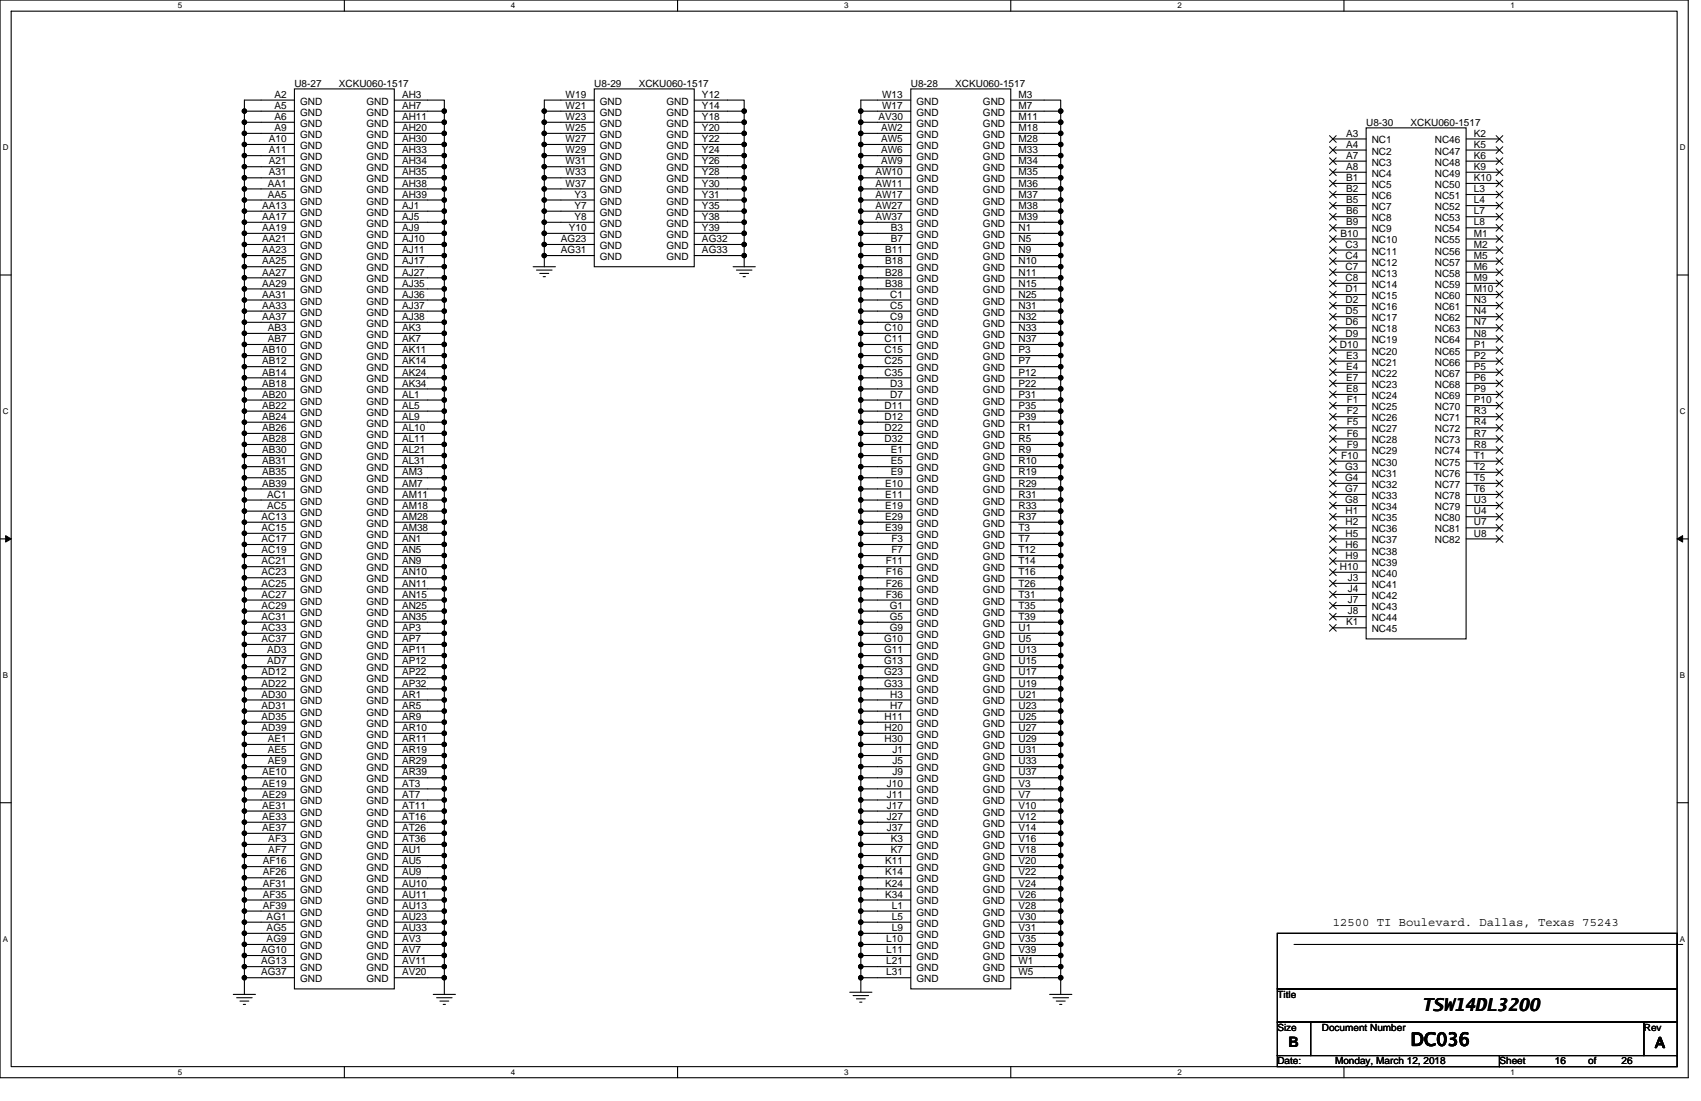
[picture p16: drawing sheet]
<svg xmlns="http://www.w3.org/2000/svg" width="432mm" height="279mm" viewBox="0 0 432 279" stroke-linecap="round" stroke-linejoin="round" font-family="sans-serif">
<defs><g id="words">
<g font-size="4.5">
<text x="360.9" y="256.5">TSW14DL3200</text>
<text x="358.1" y="265.3">DC036</text>
</g>
<g font-size="3.7">
<text x="327.1" y="265.6">B</text>
<text x="420.1" y="265.9">A</text>
</g>
<text font-size="3.1" x="338.3" y="235.1">12500 TI Boulevard. Dallas, Texas 75243</text>
<g font-size="2.5">
<text x="74.7" y="22">U8-27</text>
<text x="86" y="22">XCKU060-1517</text>
<text x="150.9" y="22">U8-29</text>
<text x="162.1" y="22">XCKU060-1517</text>
<text x="231.2" y="22">U8-28</text>
<text x="242.5" y="22">XCKU060-1517</text>
<text x="69.7" y="24.8">A2</text>
<text x="69.7" y="27.6">A5</text>
<text x="76.2" y="26.5">GND</text>
<text x="76.2" y="29.4">GND</text>
<text x="93" y="26.5">GND</text>
<text x="93" y="29.4">GND</text>
<text x="102.1" y="24.8">AH3</text>
<text x="102.1" y="27.6">AH7</text>
<text x="143.6" y="24.8">W19</text>
<text x="143.6" y="27.6">W21</text>
<text x="152.3" y="26.5">GND</text>
<text x="152.3" y="29.4">GND</text>
<text x="169.2" y="26.5">GND</text>
<text x="169.2" y="29.4">GND</text>
<text x="178.2" y="24.8">Y12</text>
<text x="178.2" y="27.6">Y14</text>
<text x="223.9" y="24.8">W13</text>
<text x="223.9" y="27.6">W17</text>
<text x="232.6" y="26.5">GND</text>
<text x="232.6" y="29.4">GND</text>
<text x="249.5" y="26.5">GND</text>
<text x="249.5" y="29.4">GND</text>
<text x="258.6" y="24.8">M3</text>
<text x="258.6" y="27.6">M7</text>
<text x="69.7" y="30.4">A6</text>
<text x="69.7" y="33.3">A9</text>
<text x="76.2" y="32.2">GND</text>
<text x="76.2" y="35">GND</text>
<text x="93" y="32.2">GND</text>
<text x="93" y="35">GND</text>
<text x="102.1" y="30.4">AH11</text>
<text x="102.1" y="33.3">AH20</text>
<text x="143.6" y="30.4">W23</text>
<text x="143.6" y="33.3">W25</text>
<text x="152.3" y="32.2">GND</text>
<text x="152.3" y="35">GND</text>
<text x="169.2" y="32.2">GND</text>
<text x="169.2" y="35">GND</text>
<text x="178.2" y="30.5">Y18</text>
<text x="178.2" y="33.3">Y20</text>
<text x="223" y="30.4">AV30</text>
<text x="223.7" y="33.3">AW2</text>
<text x="232.6" y="32.2">GND</text>
<text x="232.6" y="35">GND</text>
<text x="249.5" y="32.2">GND</text>
<text x="249.5" y="35">GND</text>
<text x="258.6" y="30.4">M11</text>
<text x="258.6" y="33.3">M18</text>
<text x="341.7" y="34.7">A3</text>
<text x="346.8" y="31.9">U8-30</text>
<text x="358.1" y="31.9">XCKU060-1517</text>
<text x="374.1" y="34.7">K2</text>
<text x="68.2" y="36.1">A10</text>
<text x="68.2" y="38.9">A11</text>
<text x="68.2" y="41.7">A21</text>
<text x="76.2" y="37.8">GND</text>
<text x="76.2" y="40.6">GND</text>
<text x="93" y="37.8">GND</text>
<text x="93" y="40.6">GND</text>
<text x="102.1" y="36.1">AH30</text>
<text x="102.1" y="38.9">AH33</text>
<text x="102.1" y="41.7">AH34</text>
<text x="143.6" y="38.9">W29</text>
<text x="143.6" y="41.7">W31</text>
<text x="143.6" y="36.1">W27</text>
<text x="152.3" y="40.6">GND</text>
<text x="152.3" y="37.8">GND</text>
<text x="169.2" y="37.8">GND</text>
<text x="169.2" y="40.6">GND</text>
<text x="178.2" y="36.1">Y22</text>
<text x="178.2" y="38.9">Y24</text>
<text x="178.2" y="41.7">Y26</text>
<text x="223.7" y="38.9">AW6</text>
<text x="223.7" y="41.7">AW9</text>
<text x="223.7" y="36.1">AW5</text>
<text x="232.6" y="40.6">GND</text>
<text x="232.6" y="37.8">GND</text>
<text x="249.5" y="37.8">GND</text>
<text x="249.5" y="40.6">GND</text>
<text x="258.6" y="36.1">M28</text>
<text x="258.6" y="38.9">M33</text>
<text x="258.6" y="41.7">M34</text>
<text x="341.7" y="37.5">A4</text>
<text x="341.7" y="40.3">A7</text>
<text x="348.2" y="36.4">NC1</text>
<text x="348.2" y="39.2">NC2</text>
<text x="364.2" y="36.4">NC46</text>
<text x="364.2" y="39.2">NC47</text>
<text x="374.1" y="37.5">K5</text>
<text x="374.1" y="40.3">K6</text>
<text x="68" y="47.3">AA1</text>
<text x="68.2" y="44.5">A31</text>
<text x="76.2" y="43.5">GND</text>
<text x="76.2" y="46.3">GND</text>
<text x="93" y="43.5">GND</text>
<text x="93" y="46.3">GND</text>
<text x="102.1" y="44.5">AH35</text>
<text x="102.1" y="47.3">AH38</text>
<text x="143.6" y="44.5">W33</text>
<text x="143.6" y="47.3">W37</text>
<text x="152.3" y="43.5">GND</text>
<text x="152.3" y="46.3">GND</text>
<text x="169.2" y="43.5">GND</text>
<text x="169.2" y="46.3">GND</text>
<text x="178.2" y="44.5">Y28</text>
<text x="178.2" y="47.3">Y30</text>
<text x="222.3" y="44.5">AW10</text>
<text x="222.3" y="47.3">AW11</text>
<text x="232.6" y="43.5">GND</text>
<text x="232.6" y="46.3">GND</text>
<text x="249.5" y="43.5">GND</text>
<text x="249.5" y="46.3">GND</text>
<text x="258.6" y="44.5">M35</text>
<text x="258.6" y="47.3">M36</text>
<text x="341.7" y="43.1">A8</text>
<text x="341.7" y="46">B1</text>
<text x="348.2" y="42">NC3</text>
<text x="348.2" y="44.9">NC4</text>
<text x="348.2" y="47.7">NC5</text>
<text x="364.2" y="42">NC48</text>
<text x="364.2" y="44.9">NC49</text>
<text x="364.2" y="47.7">NC50</text>
<text x="374.1" y="43.1">K9</text>
<text x="374.1" y="46">K10</text>
<text x="66.5" y="53">AA13</text>
<text x="68" y="50.2">AA5</text>
<text x="76.2" y="49.1">GND</text>
<text x="76.2" y="51.9">GND</text>
<text x="93" y="49.1">GND</text>
<text x="93" y="51.9">GND</text>
<text x="102.1" y="50.2">AH39</text>
<text x="102.1" y="53">AJ1</text>
<text x="145.8" y="50.2">Y3</text>
<text x="145.8" y="53">Y7</text>
<text x="152.3" y="49.1">GND</text>
<text x="152.3" y="51.9">GND</text>
<text x="169.2" y="49.1">GND</text>
<text x="169.2" y="51.9">GND</text>
<text x="178.2" y="50.2">Y31</text>
<text x="178.2" y="53">Y35</text>
<text x="222.3" y="50.2">AW17</text>
<text x="222.3" y="53">AW27</text>
<text x="232.6" y="49.1">GND</text>
<text x="232.6" y="51.9">GND</text>
<text x="249.5" y="49.1">GND</text>
<text x="249.5" y="51.9">GND</text>
<text x="258.6" y="50.2">M37</text>
<text x="258.6" y="53">M38</text>
<text x="341.7" y="48.8">B2</text>
<text x="341.7" y="51.6">B5</text>
<text x="348.2" y="50.5">NC6</text>
<text x="348.2" y="53.3">NC7</text>
<text x="364.2" y="50.5">NC51</text>
<text x="364.2" y="53.3">NC52</text>
<text x="374.1" y="48.8">L3</text>
<text x="374.1" y="51.6">L4</text>
<text x="66.5" y="55.8">AA17</text>
<text x="66.5" y="58.6">AA19</text>
<text x="76.2" y="54.7">GND</text>
<text x="76.2" y="57.6">GND</text>
<text x="93" y="54.7">GND</text>
<text x="93" y="57.6">GND</text>
<text x="102.1" y="55.8">AJ5</text>
<text x="102.1" y="58.6">AJ9</text>
<text x="144.4" y="58.6">Y10</text>
<text x="145.8" y="55.8">Y8</text>
<text x="152.3" y="54.7">GND</text>
<text x="152.3" y="57.6">GND</text>
<text x="169.2" y="54.7">GND</text>
<text x="169.2" y="57.6">GND</text>
<text x="178.2" y="55.8">Y38</text>
<text x="178.2" y="58.6">Y39</text>
<text x="222.3" y="55.8">AW37</text>
<text x="226.1" y="58.6">B3</text>
<text x="232.6" y="54.7">GND</text>
<text x="232.6" y="57.6">GND</text>
<text x="249.5" y="54.7">GND</text>
<text x="249.5" y="57.6">GND</text>
<text x="258.6" y="55.8">M39</text>
<text x="258.6" y="58.6">N1</text>
<text x="341.7" y="54.4">B6</text>
<text x="341.7" y="57.2">B9</text>
<text x="348.2" y="56.1">NC8</text>
<text x="348.2" y="58.9">NC9</text>
<text x="364.2" y="56.1">NC53</text>
<text x="364.2" y="58.9">NC54</text>
<text x="374.1" y="54.4">L7</text>
<text x="374.1" y="57.2">L8</text>
<text x="66.5" y="61.4">AA21</text>
<text x="66.5" y="64.3">AA23</text>
<text x="76.2" y="60.4">GND</text>
<text x="76.2" y="63.2">GND</text>
<text x="76.2" y="66">GND</text>
<text x="93" y="60.4">GND</text>
<text x="93" y="63.2">GND</text>
<text x="93" y="66">GND</text>
<text x="102.1" y="61.4">AJ10</text>
<text x="102.1" y="64.3">AJ11</text>
<text x="142.4" y="61.4">AG23</text>
<text x="142.4" y="64.3">AG31</text>
<text x="152.3" y="60.4">GND</text>
<text x="152.3" y="63.2">GND</text>
<text x="152.3" y="66">GND</text>
<text x="169.2" y="60.4">GND</text>
<text x="169.2" y="63.2">GND</text>
<text x="169.2" y="66">GND</text>
<text x="178.2" y="61.4">AG32</text>
<text x="178.2" y="64.3">AG33</text>
<text x="224.7" y="64.3">B11</text>
<text x="226.1" y="61.4">B7</text>
<text x="232.6" y="60.4">GND</text>
<text x="232.6" y="63.2">GND</text>
<text x="232.6" y="66">GND</text>
<text x="249.5" y="60.4">GND</text>
<text x="249.5" y="63.2">GND</text>
<text x="249.5" y="66">GND</text>
<text x="258.6" y="61.4">N5</text>
<text x="258.6" y="64.3">N9</text>
<text x="340.3" y="60">B10</text>
<text x="341.6" y="62.9">C3</text>
<text x="341.6" y="65.7">C4</text>
<text x="348.2" y="61.8">NC10</text>
<text x="348.2" y="64.6">NC11</text>
<text x="364.2" y="61.8">NC55</text>
<text x="364.2" y="64.6">NC56</text>
<text x="374.1" y="60">M1</text>
<text x="374.1" y="62.9">M2</text>
<text x="374.1" y="65.7">M5</text>
<text x="66.5" y="67.1">AA25</text>
<text x="66.5" y="69.9">AA27</text>
<text x="76.2" y="68.8">GND</text>
<text x="76.2" y="71.6">GND</text>
<text x="93" y="68.8">GND</text>
<text x="93" y="71.6">GND</text>
<text x="102.1" y="67.1">AJ17</text>
<text x="102.1" y="69.9">AJ27</text>
<text x="224.7" y="67.1">B18</text>
<text x="224.7" y="69.9">B28</text>
<text x="232.6" y="68.8">GND</text>
<text x="232.6" y="71.6">GND</text>
<text x="249.5" y="68.8">GND</text>
<text x="249.5" y="71.6">GND</text>
<text x="258.6" y="67.1">N10</text>
<text x="258.6" y="69.9">N11</text>
<text x="341.6" y="68.5">C7</text>
<text x="341.6" y="71.3">C8</text>
<text x="348.2" y="67.4">NC12</text>
<text x="348.2" y="70.2">NC13</text>
<text x="364.2" y="67.4">NC57</text>
<text x="364.2" y="70.2">NC58</text>
<text x="374.1" y="68.5">M6</text>
<text x="374.1" y="71.3">M9</text>
<text x="66.5" y="72.7">AA29</text>
<text x="66.5" y="75.5">AA31</text>
<text x="76.2" y="74.5">GND</text>
<text x="76.2" y="77.3">GND</text>
<text x="93" y="74.5">GND</text>
<text x="93" y="77.3">GND</text>
<text x="102.1" y="72.7">AJ35</text>
<text x="102.1" y="75.5">AJ36</text>
<text x="224.7" y="72.7">B38</text>
<text x="226" y="75.5">C1</text>
<text x="232.6" y="74.5">GND</text>
<text x="232.6" y="77.3">GND</text>
<text x="249.5" y="74.5">GND</text>
<text x="249.5" y="77.3">GND</text>
<text x="258.6" y="72.7">N15</text>
<text x="258.6" y="75.5">N25</text>
<text x="341.6" y="74.1">D1</text>
<text x="341.6" y="77">D2</text>
<text x="348.2" y="73">NC14</text>
<text x="348.2" y="75.9">NC15</text>
<text x="364.2" y="73">NC59</text>
<text x="364.2" y="75.9">NC60</text>
<text x="374.1" y="74.1">M10</text>
<text x="374.1" y="77">N3</text>
<text x="66.5" y="78.4">AA33</text>
<text x="66.5" y="81.2">AA37</text>
<text x="76.2" y="80.1">GND</text>
<text x="76.2" y="82.9">GND</text>
<text x="93" y="80.1">GND</text>
<text x="93" y="82.9">GND</text>
<text x="102.1" y="78.4">AJ37</text>
<text x="102.1" y="81.2">AJ38</text>
<text x="226" y="78.4">C5</text>
<text x="226" y="81.2">C9</text>
<text x="232.6" y="80.1">GND</text>
<text x="232.6" y="82.9">GND</text>
<text x="249.5" y="80.1">GND</text>
<text x="249.5" y="82.9">GND</text>
<text x="258.6" y="78.4">N31</text>
<text x="258.6" y="81.2">N32</text>
<text x="341.6" y="79.8">D5</text>
<text x="341.6" y="82.6">D6</text>
<text x="348.2" y="78.7">NC16</text>
<text x="348.2" y="81.5">NC17</text>
<text x="364.2" y="78.7">NC61</text>
<text x="364.2" y="81.5">NC62</text>
<text x="374.1" y="79.8">N4</text>
<text x="374.1" y="82.6">N7</text>
<text x="66.5" y="89.6">AB10</text>
<text x="68" y="84">AB3</text>
<text x="68" y="86.8">AB7</text>
<text x="76.2" y="85.7">GND</text>
<text x="76.2" y="88.6">GND</text>
<text x="93" y="85.7">GND</text>
<text x="93" y="88.6">GND</text>
<text x="102.1" y="84">AK3</text>
<text x="102.1" y="86.8">AK7</text>
<text x="102.1" y="89.6">AK11</text>
<text x="224.6" y="84">C10</text>
<text x="224.6" y="86.8">C11</text>
<text x="224.6" y="89.6">C15</text>
<text x="232.6" y="85.7">GND</text>
<text x="232.6" y="88.6">GND</text>
<text x="249.5" y="85.7">GND</text>
<text x="249.5" y="88.6">GND</text>
<text x="258.6" y="84">N33</text>
<text x="258.6" y="86.8">N37</text>
<text x="258.6" y="89.6">P3</text>
<text x="340.1" y="88.2">D10</text>
<text x="341.6" y="85.4">D9</text>
<text x="348.2" y="84.3">NC18</text>
<text x="348.2" y="87.1">NC19</text>
<text x="348.2" y="90">NC20</text>
<text x="364.2" y="84.3">NC63</text>
<text x="364.2" y="87.1">NC64</text>
<text x="364.2" y="90">NC65</text>
<text x="374.1" y="85.4">N8</text>
<text x="374.1" y="88.2">P1</text>
<text x="66.5" y="92.5">AB12</text>
<text x="66.5" y="95.3">AB14</text>
<text x="76.2" y="91.4">GND</text>
<text x="76.2" y="94.2">GND</text>
<text x="93" y="91.4">GND</text>
<text x="93" y="94.2">GND</text>
<text x="102.1" y="92.5">AK14</text>
<text x="102.1" y="95.3">AK24</text>
<text x="224.6" y="92.5">C25</text>
<text x="224.6" y="95.3">C35</text>
<text x="232.6" y="91.4">GND</text>
<text x="232.6" y="94.2">GND</text>
<text x="249.5" y="91.4">GND</text>
<text x="249.5" y="94.2">GND</text>
<text x="258.6" y="92.5">P7</text>
<text x="258.6" y="95.3">P12</text>
<text x="341.7" y="91.1">E3</text>
<text x="341.7" y="93.9">E4</text>
<text x="348.2" y="92.8">NC21</text>
<text x="348.2" y="95.6">NC22</text>
<text x="364.2" y="92.8">NC66</text>
<text x="364.2" y="95.6">NC67</text>
<text x="374.1" y="91.1">P2</text>
<text x="374.1" y="93.9">P5</text>
<text x="66.5" y="98.1">AB18</text>
<text x="66.5" y="100.9">AB20</text>
<text x="76.2" y="97">GND</text>
<text x="76.2" y="99.8">GND</text>
<text x="93" y="97">GND</text>
<text x="93" y="99.8">GND</text>
<text x="102.1" y="98.1">AK34</text>
<text x="102.1" y="100.9">AL1</text>
<text x="226" y="98.1">D3</text>
<text x="226" y="100.9">D7</text>
<text x="232.6" y="97">GND</text>
<text x="232.6" y="99.8">GND</text>
<text x="249.5" y="97">GND</text>
<text x="249.5" y="99.8">GND</text>
<text x="258.6" y="98.1">P22</text>
<text x="258.6" y="100.9">P31</text>
<text x="341.7" y="96.7">E7</text>
<text x="341.7" y="99.5">E8</text>
<text x="348.2" y="98.4">NC23</text>
<text x="348.2" y="101.2">NC24</text>
<text x="364.2" y="98.4">NC68</text>
<text x="364.2" y="101.2">NC69</text>
<text x="374.1" y="96.7">P6</text>
<text x="374.1" y="99.5">P9</text>
<text x="66.5" y="103.7">AB22</text>
<text x="66.5" y="106.6">AB24</text>
<text x="76.2" y="102.7">GND</text>
<text x="76.2" y="105.5">GND</text>
<text x="93" y="102.7">GND</text>
<text x="93" y="105.5">GND</text>
<text x="102.1" y="103.7">AL5</text>
<text x="102.1" y="106.6">AL9</text>
<text x="224.6" y="103.7">D11</text>
<text x="224.6" y="106.6">D12</text>
<text x="232.6" y="102.7">GND</text>
<text x="232.6" y="105.5">GND</text>
<text x="249.5" y="102.7">GND</text>
<text x="249.5" y="105.5">GND</text>
<text x="258.6" y="103.7">P35</text>
<text x="258.6" y="106.6">P39</text>
<text x="341.9" y="102.3">F1</text>
<text x="341.9" y="105.2">F2</text>
<text x="341.9" y="108">F5</text>
<text x="348.2" y="104.1">NC25</text>
<text x="348.2" y="106.9">NC26</text>
<text x="364.2" y="104.1">NC70</text>
<text x="364.2" y="106.9">NC71</text>
<text x="374.1" y="102.3">P10</text>
<text x="374.1" y="105.2">R3</text>
<text x="374.1" y="108">R4</text>
<text x="66.5" y="109.4">AB26</text>
<text x="66.5" y="112.2">AB28</text>
<text x="76.2" y="108.3">GND</text>
<text x="76.2" y="111.1">GND</text>
<text x="76.2" y="113.9">GND</text>
<text x="93" y="108.3">GND</text>
<text x="93" y="111.1">GND</text>
<text x="93" y="113.9">GND</text>
<text x="102.1" y="109.4">AL10</text>
<text x="102.1" y="112.2">AL11</text>
<text x="224.6" y="109.4">D22</text>
<text x="224.6" y="112.2">D32</text>
<text x="232.6" y="108.3">GND</text>
<text x="232.6" y="111.1">GND</text>
<text x="232.6" y="113.9">GND</text>
<text x="249.5" y="108.3">GND</text>
<text x="249.5" y="111.1">GND</text>
<text x="249.5" y="113.9">GND</text>
<text x="258.6" y="109.4">R1</text>
<text x="258.6" y="112.2">R5</text>
<text x="341.9" y="110.8">F6</text>
<text x="341.9" y="113.6">F9</text>
<text x="348.2" y="109.7">NC27</text>
<text x="348.2" y="112.5">NC28</text>
<text x="364.2" y="109.7">NC72</text>
<text x="364.2" y="112.5">NC73</text>
<text x="374.1" y="110.8">R7</text>
<text x="374.1" y="113.6">R8</text>
<text x="66.5" y="115">AB30</text>
<text x="66.5" y="117.8">AB31</text>
<text x="76.2" y="116.8">GND</text>
<text x="76.2" y="119.6">GND</text>
<text x="93" y="116.8">GND</text>
<text x="93" y="119.6">GND</text>
<text x="102.1" y="115">AL21</text>
<text x="102.1" y="117.8">AL31</text>
<text x="226.1" y="115">E1</text>
<text x="226.1" y="117.8">E5</text>
<text x="232.6" y="116.8">GND</text>
<text x="232.6" y="119.6">GND</text>
<text x="249.5" y="116.8">GND</text>
<text x="249.5" y="119.6">GND</text>
<text x="258.6" y="115">R9</text>
<text x="258.6" y="117.8">R10</text>
<text x="340.4" y="116.4">F10</text>
<text x="341.4" y="119.3">G3</text>
<text x="348.2" y="115.3">NC29</text>
<text x="348.2" y="118.2">NC30</text>
<text x="364.2" y="115.3">NC74</text>
<text x="364.2" y="118.2">NC75</text>
<text x="374.1" y="116.4">T1</text>
<text x="374.1" y="119.3">T2</text>
<text x="66.5" y="120.7">AB35</text>
<text x="66.5" y="123.5">AB39</text>
<text x="76.2" y="122.4">GND</text>
<text x="76.2" y="125.2">GND</text>
<text x="93" y="122.4">GND</text>
<text x="93" y="125.2">GND</text>
<text x="102.1" y="120.7">AM3</text>
<text x="102.1" y="123.5">AM7</text>
<text x="224.7" y="123.5">E10</text>
<text x="226.1" y="120.7">E9</text>
<text x="232.6" y="122.4">GND</text>
<text x="232.6" y="125.2">GND</text>
<text x="249.5" y="122.4">GND</text>
<text x="249.5" y="125.2">GND</text>
<text x="258.6" y="120.7">R19</text>
<text x="258.6" y="123.5">R29</text>
<text x="341.4" y="122.1">G4</text>
<text x="341.4" y="124.9">G7</text>
<text x="348.2" y="121">NC31</text>
<text x="348.2" y="123.8">NC32</text>
<text x="364.2" y="121">NC76</text>
<text x="364.2" y="123.8">NC77</text>
<text x="374.1" y="122.1">T5</text>
<text x="374.1" y="124.9">T6</text>
<text x="66.4" y="131.9">AC13</text>
<text x="67.8" y="126.3">AC1</text>
<text x="67.8" y="129.1">AC5</text>
<text x="76.2" y="128">GND</text>
<text x="76.2" y="130.9">GND</text>
<text x="93" y="128">GND</text>
<text x="93" y="130.9">GND</text>
<text x="102.1" y="126.3">AM11</text>
<text x="102.1" y="129.1">AM18</text>
<text x="102.1" y="131.9">AM28</text>
<text x="224.7" y="126.3">E11</text>
<text x="224.7" y="129.1">E19</text>
<text x="224.7" y="131.9">E29</text>
<text x="232.6" y="128">GND</text>
<text x="232.6" y="130.9">GND</text>
<text x="249.5" y="128">GND</text>
<text x="249.5" y="130.9">GND</text>
<text x="258.6" y="126.3">R31</text>
<text x="258.6" y="129.1">R33</text>
<text x="258.6" y="131.9">R37</text>
<text x="341.4" y="127.7">G8</text>
<text x="341.6" y="130.5">H1</text>
<text x="348.2" y="126.6">NC33</text>
<text x="348.2" y="129.4">NC34</text>
<text x="364.2" y="126.6">NC78</text>
<text x="364.2" y="129.4">NC79</text>
<text x="374.1" y="127.7">U3</text>
<text x="374.1" y="130.5">U4</text>
<text x="66.4" y="134.7">AC15</text>
<text x="66.4" y="137.6">AC17</text>
<text x="76.2" y="133.7">GND</text>
<text x="76.2" y="136.5">GND</text>
<text x="93" y="133.7">GND</text>
<text x="93" y="136.5">GND</text>
<text x="102.1" y="134.7">AM38</text>
<text x="102.1" y="137.6">AN1</text>
<text x="224.7" y="134.7">E39</text>
<text x="226.3" y="137.6">F3</text>
<text x="232.6" y="133.7">GND</text>
<text x="232.6" y="136.5">GND</text>
<text x="249.5" y="133.7">GND</text>
<text x="249.5" y="136.5">GND</text>
<text x="258.6" y="134.7">T3</text>
<text x="258.6" y="137.6">T7</text>
<text x="341.6" y="133.4">H2</text>
<text x="341.6" y="136.2">H5</text>
<text x="348.2" y="132.3">NC35</text>
<text x="348.2" y="135.1">NC36</text>
<text x="348.2" y="137.9">NC37</text>
<text x="364.2" y="132.3">NC80</text>
<text x="364.2" y="135.1">NC81</text>
<text x="364.2" y="137.9">NC82</text>
<text x="374.1" y="133.4">U7</text>
<text x="374.1" y="136.2">U8</text>
<text x="66.4" y="140.4">AC19</text>
<text x="66.4" y="143.2">AC21</text>
<text x="76.2" y="139.3">GND</text>
<text x="76.2" y="142.1">GND</text>
<text x="93" y="139.3">GND</text>
<text x="93" y="142.1">GND</text>
<text x="102.1" y="140.4">AN5</text>
<text x="102.1" y="143.2">AN9</text>
<text x="224.9" y="143.2">F11</text>
<text x="226.3" y="140.4">F7</text>
<text x="232.6" y="139.3">GND</text>
<text x="232.6" y="142.1">GND</text>
<text x="249.5" y="139.3">GND</text>
<text x="249.5" y="142.1">GND</text>
<text x="258.6" y="140.4">T12</text>
<text x="258.6" y="143.2">T14</text>
<text x="341.6" y="139">H6</text>
<text x="341.6" y="141.8">H9</text>
<text x="348.2" y="140.7">NC38</text>
<text x="348.2" y="143.5">NC39</text>
<text x="66.4" y="146">AC23</text>
<text x="66.4" y="148.8">AC25</text>
<text x="76.2" y="144.9">GND</text>
<text x="76.2" y="147.8">GND</text>
<text x="93" y="144.9">GND</text>
<text x="93" y="147.8">GND</text>
<text x="102.1" y="146">AN10</text>
<text x="102.1" y="148.8">AN11</text>
<text x="224.9" y="146">F16</text>
<text x="224.9" y="148.8">F26</text>
<text x="232.6" y="144.9">GND</text>
<text x="232.6" y="147.8">GND</text>
<text x="249.5" y="144.9">GND</text>
<text x="249.5" y="147.8">GND</text>
<text x="258.6" y="146">T16</text>
<text x="258.6" y="148.8">T26</text>
<text x="340.1" y="144.6">H10</text>
<text x="342.1" y="147.4">J3</text>
<text x="348.2" y="146.4">NC40</text>
<text x="348.2" y="149.2">NC41</text>
<text x="66.4" y="151.7">AC27</text>
<text x="66.4" y="154.5">AC29</text>
<text x="76.2" y="150.6">GND</text>
<text x="76.2" y="153.4">GND</text>
<text x="93" y="150.6">GND</text>
<text x="93" y="153.4">GND</text>
<text x="102.1" y="151.7">AN15</text>
<text x="102.1" y="154.5">AN25</text>
<text x="224.9" y="151.7">F36</text>
<text x="225.8" y="154.5">G1</text>
<text x="232.6" y="150.6">GND</text>
<text x="232.6" y="153.4">GND</text>
<text x="249.5" y="150.6">GND</text>
<text x="249.5" y="153.4">GND</text>
<text x="258.6" y="151.7">T31</text>
<text x="258.6" y="154.5">T35</text>
<text x="342.1" y="150.3">J4</text>
<text x="342.1" y="153.1">J7</text>
<text x="342.1" y="155.9">J8</text>
<text x="348.2" y="152">NC42</text>
<text x="348.2" y="154.8">NC43</text>
<text x="66.4" y="157.3">AC31</text>
<text x="66.4" y="160.1">AC33</text>
<text x="76.2" y="156.2">GND</text>
<text x="76.2" y="159">GND</text>
<text x="76.2" y="161.9">GND</text>
<text x="93" y="156.2">GND</text>
<text x="93" y="159">GND</text>
<text x="93" y="161.9">GND</text>
<text x="102.1" y="157.3">AN35</text>
<text x="102.1" y="160.1">AP3</text>
<text x="225.8" y="157.3">G5</text>
<text x="225.8" y="160.1">G9</text>
<text x="232.6" y="156.2">GND</text>
<text x="232.6" y="159">GND</text>
<text x="232.6" y="161.9">GND</text>
<text x="249.5" y="156.2">GND</text>
<text x="249.5" y="159">GND</text>
<text x="249.5" y="161.9">GND</text>
<text x="258.6" y="157.3">T39</text>
<text x="258.6" y="160.1">U1</text>
<text x="341.7" y="158.7">K1</text>
<text x="348.2" y="157.6">NC44</text>
<text x="348.2" y="160.5">NC45</text>
<text x="66.4" y="162.9">AC37</text>
<text x="67.8" y="165.8">AD3</text>
<text x="76.2" y="164.7">GND</text>
<text x="76.2" y="167.5">GND</text>
<text x="93" y="164.7">GND</text>
<text x="93" y="167.5">GND</text>
<text x="102.1" y="162.9">AP7</text>
<text x="102.1" y="165.8">AP11</text>
<text x="224.4" y="162.9">G10</text>
<text x="224.4" y="165.8">G11</text>
<text x="232.6" y="164.7">GND</text>
<text x="232.6" y="167.5">GND</text>
<text x="249.5" y="164.7">GND</text>
<text x="249.5" y="167.5">GND</text>
<text x="258.6" y="162.9">U5</text>
<text x="258.6" y="165.8">U13</text>
<text x="66.4" y="171.4">AD12</text>
<text x="67.8" y="168.6">AD7</text>
<text x="76.2" y="170.3">GND</text>
<text x="76.2" y="173.1">GND</text>
<text x="93" y="170.3">GND</text>
<text x="93" y="173.1">GND</text>
<text x="102.1" y="168.6">AP12</text>
<text x="102.1" y="171.4">AP22</text>
<text x="224.4" y="168.6">G13</text>
<text x="224.4" y="171.4">G23</text>
<text x="232.6" y="170.3">GND</text>
<text x="232.6" y="173.1">GND</text>
<text x="249.5" y="170.3">GND</text>
<text x="249.5" y="173.1">GND</text>
<text x="258.6" y="168.6">U15</text>
<text x="258.6" y="171.4">U17</text>
<text x="66.4" y="174.2">AD22</text>
<text x="66.4" y="177">AD30</text>
<text x="66.4" y="179.9">AD31</text>
<text x="76.2" y="176">GND</text>
<text x="76.2" y="178.8">GND</text>
<text x="93" y="176">GND</text>
<text x="93" y="178.8">GND</text>
<text x="102.1" y="174.2">AP32</text>
<text x="102.1" y="177">AR1</text>
<text x="102.1" y="179.9">AR5</text>
<text x="224.4" y="174.2">G33</text>
<text x="226" y="177">H3</text>
<text x="226" y="179.9">H7</text>
<text x="232.6" y="176">GND</text>
<text x="232.6" y="178.8">GND</text>
<text x="249.5" y="176">GND</text>
<text x="249.5" y="178.8">GND</text>
<text x="258.6" y="174.2">U19</text>
<text x="258.6" y="177">U21</text>
<text x="258.6" y="179.9">U23</text>
<text x="66.4" y="182.7">AD35</text>
<text x="66.4" y="185.5">AD39</text>
<text x="76.2" y="181.6">GND</text>
<text x="76.2" y="184.4">GND</text>
<text x="93" y="181.6">GND</text>
<text x="93" y="184.4">GND</text>
<text x="102.1" y="182.7">AR9</text>
<text x="102.1" y="185.5">AR10</text>
<text x="224.6" y="182.7">H11</text>
<text x="224.6" y="185.5">H20</text>
<text x="232.6" y="181.6">GND</text>
<text x="232.6" y="184.4">GND</text>
<text x="249.5" y="181.6">GND</text>
<text x="249.5" y="184.4">GND</text>
<text x="258.6" y="182.7">U25</text>
<text x="258.6" y="185.5">U27</text>
<text x="68" y="188.3">AE1</text>
<text x="68" y="191.1">AE5</text>
<text x="76.2" y="187.2">GND</text>
<text x="76.2" y="190.1">GND</text>
<text x="93" y="187.2">GND</text>
<text x="93" y="190.1">GND</text>
<text x="102.1" y="188.3">AR11</text>
<text x="102.1" y="191.1">AR19</text>
<text x="224.6" y="188.3">H30</text>
<text x="226.5" y="191.1">J1</text>
<text x="232.6" y="187.2">GND</text>
<text x="232.6" y="190.1">GND</text>
<text x="249.5" y="187.2">GND</text>
<text x="249.5" y="190.1">GND</text>
<text x="258.6" y="188.3">U29</text>
<text x="258.6" y="191.1">U31</text>
<text x="66.5" y="196.8">AE10</text>
<text x="68" y="194">AE9</text>
<text x="76.2" y="192.9">GND</text>
<text x="76.2" y="195.7">GND</text>
<text x="93" y="192.9">GND</text>
<text x="93" y="195.7">GND</text>
<text x="102.1" y="194">AR29</text>
<text x="102.1" y="196.8">AR39</text>
<text x="226.5" y="194">J5</text>
<text x="226.5" y="196.8">J9</text>
<text x="232.6" y="192.9">GND</text>
<text x="232.6" y="195.7">GND</text>
<text x="249.5" y="192.9">GND</text>
<text x="249.5" y="195.7">GND</text>
<text x="258.6" y="194">U33</text>
<text x="258.6" y="196.8">U37</text>
<text x="66.5" y="199.6">AE19</text>
<text x="66.5" y="202.4">AE29</text>
<text x="76.2" y="198.5">GND</text>
<text x="76.2" y="201.3">GND</text>
<text x="93" y="198.5">GND</text>
<text x="93" y="201.3">GND</text>
<text x="102.1" y="199.6">AT3</text>
<text x="102.1" y="202.4">AT7</text>
<text x="225.1" y="199.6">J10</text>
<text x="225.1" y="202.4">J11</text>
<text x="232.6" y="198.5">GND</text>
<text x="232.6" y="201.3">GND</text>
<text x="249.5" y="198.5">GND</text>
<text x="249.5" y="201.3">GND</text>
<text x="258.6" y="199.6">V3</text>
<text x="258.6" y="202.4">V7</text>
<text x="66.5" y="205.2">AE31</text>
<text x="66.5" y="208.1">AE33</text>
<text x="76.2" y="204.2">GND</text>
<text x="76.2" y="207">GND</text>
<text x="76.2" y="209.8">GND</text>
<text x="93" y="204.2">GND</text>
<text x="93" y="207">GND</text>
<text x="93" y="209.8">GND</text>
<text x="102.1" y="205.2">AT11</text>
<text x="102.1" y="208.1">AT16</text>
<text x="225.1" y="205.2">J17</text>
<text x="225.1" y="208.1">J27</text>
<text x="232.6" y="204.2">GND</text>
<text x="232.6" y="207">GND</text>
<text x="232.6" y="209.8">GND</text>
<text x="249.5" y="204.2">GND</text>
<text x="249.5" y="207">GND</text>
<text x="249.5" y="209.8">GND</text>
<text x="258.6" y="205.2">V10</text>
<text x="258.6" y="208.1">V12</text>
<text x="66.5" y="210.9">AE37</text>
<text x="68.1" y="213.7">AF3</text>
<text x="76.2" y="212.6">GND</text>
<text x="76.2" y="215.4">GND</text>
<text x="93" y="212.6">GND</text>
<text x="93" y="215.4">GND</text>
<text x="102.1" y="210.9">AT26</text>
<text x="102.1" y="213.7">AT36</text>
<text x="225.1" y="210.9">J37</text>
<text x="226.1" y="213.7">K3</text>
<text x="232.6" y="212.6">GND</text>
<text x="232.6" y="215.4">GND</text>
<text x="249.5" y="212.6">GND</text>
<text x="249.5" y="215.4">GND</text>
<text x="258.6" y="210.9">V14</text>
<text x="258.6" y="213.7">V16</text>
<text x="66.7" y="219.3">AF16</text>
<text x="68.1" y="216.5">AF7</text>
<text x="76.2" y="218.2">GND</text>
<text x="76.2" y="221.1">GND</text>
<text x="93" y="218.2">GND</text>
<text x="93" y="221.1">GND</text>
<text x="102.1" y="216.5">AU1</text>
<text x="102.1" y="219.3">AU5</text>
<text x="224.7" y="219.3">K11</text>
<text x="226.1" y="216.5">K7</text>
<text x="232.6" y="218.2">GND</text>
<text x="232.6" y="221.1">GND</text>
<text x="249.5" y="218.2">GND</text>
<text x="249.5" y="221.1">GND</text>
<text x="258.6" y="216.5">V18</text>
<text x="258.6" y="219.3">V20</text>
<text x="66.7" y="222.2">AF26</text>
<text x="66.7" y="225">AF31</text>
<text x="66.7" y="227.8">AF35</text>
<text x="76.2" y="223.9">GND</text>
<text x="76.2" y="226.7">GND</text>
<text x="93" y="223.9">GND</text>
<text x="93" y="226.7">GND</text>
<text x="102.1" y="222.2">AU9</text>
<text x="102.1" y="225">AU10</text>
<text x="102.1" y="227.8">AU11</text>
<text x="224.7" y="222.2">K14</text>
<text x="224.7" y="225">K24</text>
<text x="224.7" y="227.8">K34</text>
<text x="232.6" y="223.9">GND</text>
<text x="232.6" y="226.7">GND</text>
<text x="249.5" y="223.9">GND</text>
<text x="249.5" y="226.7">GND</text>
<text x="258.6" y="222.2">V22</text>
<text x="258.6" y="225">V24</text>
<text x="258.6" y="227.8">V26</text>
<text x="66.7" y="230.6">AF39</text>
<text x="67.7" y="233.4">AG1</text>
<text x="76.2" y="229.5">GND</text>
<text x="76.2" y="232.3">GND</text>
<text x="93" y="229.5">GND</text>
<text x="93" y="232.3">GND</text>
<text x="102.1" y="230.6">AU13</text>
<text x="102.1" y="233.4">AU23</text>
<text x="226.4" y="233.4">L5</text>
<text x="226.4" y="230.6">L1</text>
<text x="232.6" y="229.5">GND</text>
<text x="232.6" y="232.3">GND</text>
<text x="249.5" y="229.5">GND</text>
<text x="249.5" y="232.3">GND</text>
<text x="258.6" y="230.6">V28</text>
<text x="258.6" y="233.4">V30</text>
<text x="67.7" y="236.3">AG5</text>
<text x="67.7" y="239.1">AG9</text>
<text x="76.2" y="235.2">GND</text>
<text x="76.2" y="238">GND</text>
<text x="93" y="235.2">GND</text>
<text x="93" y="238">GND</text>
<text x="102.1" y="236.3">AU33</text>
<text x="102.1" y="239.1">AV3</text>
<text x="225" y="239.1">L10</text>
<text x="226.4" y="236.3">L9</text>
<text x="232.6" y="235.2">GND</text>
<text x="232.6" y="238">GND</text>
<text x="249.5" y="235.2">GND</text>
<text x="249.5" y="238">GND</text>
<text x="258.6" y="236.3">V31</text>
<text x="258.6" y="239.1">V35</text>
<text x="66.3" y="241.9">AG10</text>
<text x="66.3" y="244.7">AG13</text>
<text x="76.2" y="240.8">GND</text>
<text x="76.2" y="243.6">GND</text>
<text x="93" y="240.8">GND</text>
<text x="93" y="243.6">GND</text>
<text x="102.1" y="241.9">AV7</text>
<text x="102.1" y="244.7">AV11</text>
<text x="225" y="241.9">L11</text>
<text x="225" y="244.7">L21</text>
<text x="232.6" y="240.8">GND</text>
<text x="232.6" y="243.6">GND</text>
<text x="249.5" y="240.8">GND</text>
<text x="249.5" y="243.6">GND</text>
<text x="258.6" y="241.9">V39</text>
<text x="258.6" y="244.7">W1</text>
<text x="66.3" y="247.5">AG37</text>
<text x="76.2" y="246.4">GND</text>
<text x="76.2" y="249.3">GND</text>
<text x="93" y="246.4">GND</text>
<text x="93" y="249.3">GND</text>
<text x="102.1" y="247.5">AV20</text>
<text x="225" y="247.5">L31</text>
<text x="232.6" y="246.4">GND</text>
<text x="232.6" y="249.3">GND</text>
<text x="249.5" y="246.4">GND</text>
<text x="249.5" y="249.3">GND</text>
<text x="258.6" y="247.5">W5</text>
<text x="324.3" y="253.2">Title</text>
<text x="324.3" y="261.6">Size</text>
<text x="335.5" y="261.6">Document Number</text>
<text x="417.3" y="261.6">Rev</text>
<text x="324.3" y="270.1">Date:</text>
<text x="338.9" y="270.1">Monday, March 12, 2018</text>
<text x="380.6" y="270.1">Sheet</text>
<text x="394.7" y="270.1">16</text>
<text x="403.2" y="270.1">of</text>
<text x="411.6" y="270.1">26</text>
</g>
<g font-size="2">
<text x="45.1" y="2.1">5</text>
<text x="129.7" y="2.1">4</text>
<text x="214.3" y="2.1">3</text>
<text x="298.9" y="2.1">2</text>
<text x="383.5" y="2.1">1</text>
<text x=".7" y="38.1">D</text>
<text x="426.5" y="38.1">D</text>
<text x=".7" y="105.1">C</text>
<text x="426.5" y="105.1">C</text>
<text x=".7" y="172">B</text>
<text x="426.5" y="172">B</text>
<text x=".7" y="239">A</text>
<text x="426.5" y="239">A</text>
<text x="45.1" y="272.8">5</text>
<text x="129.7" y="272.8">4</text>
<text x="214.3" y="272.8">3</text>
<text x="298.9" y="272.8">2</text>
<text x="383.5" y="272.8">1</text>
</g>
</g></defs>
<path d="M0 0h428.6v273.5h-428.6zM2.8 2.8h422.9v267.9h-422.9z" fill="none" stroke="#000" stroke-width=".28"/>
<g fill="#fff">
<path d="M45.1 .3h1.1v2.3h-1.1z"/>
<path d="M45.1 271h1.1v2.2h-1.1z"/>
</g>
<path d="M87.4 0v2.8M87.4 270.7v2.8" fill="none" stroke="#000" stroke-width=".28"/>
<g fill="#fff">
<path d="M129.7 .3h1.1v2.3h-1.1z"/>
<path d="M129.7 271h1.1v2.2h-1.1z"/>
</g>
<path d="M172 0v2.8M172 270.7v2.8" fill="none" stroke="#000" stroke-width=".28"/>
<g fill="#fff">
<path d="M214.3 .3h1.1v2.3h-1.1z"/>
<path d="M214.3 271h1.1v2.2h-1.1z"/>
</g>
<path d="M256.6 0v2.8M256.6 270.7v2.8" fill="none" stroke="#000" stroke-width=".28"/>
<g fill="#fff">
<path d="M298.9 .3h1.1v2.3h-1.1z"/>
<path d="M298.9 271h1.1v2.2h-1.1z"/>
</g>
<path d="M341.2 0v2.8M341.2 270.7v2.8" fill="none" stroke="#000" stroke-width=".28"/>
<g fill="#fff">
<path d="M383.5 .3h1.1v2.3h-1.1z"/>
<path d="M383.5 271h1.1v2.2h-1.1z"/>
<path d="M.7 36.3h1.5v2.3h-1.5z"/>
<path d="M426.5 36.3h1.4v2.3h-1.4z"/>
<path d="M.7 103.3h1.5v2.2h-1.5z"/>
<path d="M426.5 103.3h1.4v2.2h-1.4z"/>
</g>
<path d="M0 69.8h2.8M425.7 69.8h2.9" fill="none" stroke="#000" stroke-width=".28"/>
<g fill="#fff">
<path d="M.7 170.2h1.4v2.3h-1.4z"/>
<path d="M426.5 170.2h1.3v2.3h-1.3z"/>
</g>
<path d="M0 136.8h2.8M425.7 136.8h2.9" fill="none" stroke="#000" stroke-width=".28"/>
<path d="M1.4 135.9l1.4 .9-1.4 .8zM425.7 136.8l1.4-.9v1.7z" fill="#000" stroke="#000" stroke-width=".25"/>
<g fill="#fff">
<path d="M.7 237.2h1.4v2.2h-1.4z"/>
<path d="M426.4 237.2h1.4v2.2h-1.4z"/>
</g>
<g fill="none" stroke="#000" stroke-width=".28">
<path d="M62 28.2h12.7M62 28.2v2.8M74.7 22.6h25.4v228.4h-25.4zM74.7 25.4h-12.7v2.8M74.7 31h-12.7v2.8M74.7 33.8h-12.7v2.9M74.7 36.7h-12.7v2.8M74.7 39.5h-12.7v2.8M100.1 25.4h12.7v2.8M100.1 31h12.7M100.1 33.8h12.7M100.1 36.7h12.7"/>
<path d="M100.1 39.5h12.7M112.8 28.2v2.8M112.8 31v2.8M112.8 33.8v2.9M112.8 36.7v2.8M112.8 39.5v2.8M112.8 28.2h-12.7M138.2 28.2v2.8M138.2 31v2.8M138.2 33.8v2.9M138.2 36.7v2.8M138.2 39.5v2.8"/>
<path d="M138.2 28.2h12.7M138.2 33.8h12.7M138.2 36.7h12.7M138.2 39.5h12.7M150.9 22.6h25.3v45.1h-25.3zM150.9 25.4h-12.7v2.8M150.9 31h-12.7M176.2 25.4h12.7v2.8M176.2 28.2h12.7M176.2 31h12.7M176.2 33.8h12.7M176.2 36.7h12.7"/>
<path d="M176.2 39.5h12.7M188.9 28.2v2.8M188.9 31v2.8M188.9 33.8v2.9M188.9 36.7v2.8M188.9 39.5v2.8M218.5 28.2h12.7M218.5 28.2v2.8M231.2 22.6h25.4v228.4h-25.4zM231.2 25.4h-12.7v2.8M231.2 31h-12.7v2.8M231.2 33.8h-12.7v2.9"/>
<path d="M231.2 36.7h-12.7v2.8M231.2 39.5h-12.7v2.8M256.6 25.4h12.7v2.8M256.6 31h12.7M256.6 33.8h12.7M256.6 36.7h12.7M256.6 39.5h12.7M269.3 28.2h-12.7M269.3 28.2v2.8M269.3 31v2.8M269.3 33.8v2.9M269.3 36.7v2.8"/>
<path d="M269.3 39.5v2.8M338.3 35.3h8.5M338.3 38.1h8.5M346.8 32.4h25.4v129.7h-25.4zM372.2 35.3h8.4M372.2 38.1h8.4M62 42.3h12.7M62 50.8h12.7M62 59.2h12.7M62 42.3v2.8M62 50.8v2.8M62 59.2v2.8"/>
<path d="M74.7 45.1h-12.7v2.8M74.7 47.9h-12.7v2.9M74.7 53.6h-12.7v2.8M74.7 56.4h-12.7v2.8M100.1 42.3h12.7M100.1 45.1h12.7M100.1 47.9h12.7M100.1 50.8h12.7M100.1 53.6h12.7M100.1 56.4h12.7M100.1 59.2h12.7M112.8 42.3v2.8"/>
<path d="M112.8 45.1v2.8M112.8 47.9v2.9M112.8 50.8v2.8M112.8 53.6v2.8M112.8 56.4v2.8M112.8 59.2v2.8M138.2 42.3v2.8M138.2 45.1v2.8M138.2 47.9v2.9M138.2 50.8v2.8M138.2 53.6v2.8M138.2 56.4v2.8"/>
<path d="M138.2 59.2v2.8M138.2 42.3h12.7M138.2 45.1h12.7M138.2 47.9h12.7M138.2 50.8h12.7M138.2 53.6h12.7M138.2 56.4h12.7M138.2 59.2h12.7M176.2 42.3h12.7M176.2 45.1h12.7M176.2 47.9h12.7M176.2 50.8h12.7"/>
<path d="M176.2 53.6h12.7M176.2 56.4h12.7M176.2 59.2h12.7M188.9 42.3v2.8M188.9 45.1v2.8M188.9 47.9v2.9M188.9 50.8v2.8M188.9 53.6v2.8M188.9 56.4v2.8M188.9 59.2v2.8M218.5 53.6h12.7M218.5 53.6v2.8"/>
<path d="M231.2 42.3h-12.7v2.8M231.2 45.1h-12.7v2.8M231.2 47.9h-12.7v2.9M231.2 50.8h-12.7v2.8M231.2 56.4h-12.7v2.8M231.2 59.2h-12.7v2.8M256.6 42.3h12.7M256.6 45.1h12.7M256.6 47.9h12.7M256.6 50.8h12.7M256.6 53.6h12.7M256.6 56.4h12.7"/>
<path d="M256.6 59.2h12.7M269.3 42.3v2.8M269.3 45.1v2.8M269.3 47.9v2.9M269.3 50.8v2.8M269.3 53.6v2.8M269.3 56.4v2.8M269.3 59.2v2.8M338.3 40.9h8.5M338.3 43.7h8.5M338.3 46.5h8.5M338.3 49.4h8.5"/>
<path d="M338.3 52.2h8.5M338.3 55h8.5M338.3 57.8h8.5M372.2 40.9h8.4M372.2 43.7h8.4M372.2 46.5h8.4M372.2 49.4h8.4M372.2 52.2h8.4M372.2 55h8.4M372.2 57.8h8.4M62 79h12.7M62 67.7h12.7"/>
<path d="M62 79v2.8M74.7 62h-12.7v2.9M74.7 64.9h-12.7v5.6M74.7 70.5h-12.7v2.8M74.7 73.3h-12.7v2.8M74.7 76.1h-12.7v2.9M100.1 62h12.7M100.1 64.9h12.7M100.1 67.7h12.7v2.8M100.1 70.5h12.7M100.1 73.3h12.7M100.1 79h12.7"/>
<path d="M112.8 62v2.9M112.8 64.9v2.8M112.8 70.5v2.8M112.8 73.3v2.8M112.8 76.1h-12.7M112.8 76.1v2.9M112.8 79v2.8M135.3 67.7h5.7M136.2 68.5h3.9M137 69.4h2.3M137.9 70.2h.6M138.2 62v2.9"/>
<path d="M138.2 64.9v2.8M138.2 62h12.7M138.2 64.9h12.7M176.2 62h12.7M176.2 64.9h12.7M186.1 67.7h5.6M186.9 68.5h4M187.8 69.4h2.2M188.6 70.2h.6M188.9 62v2.9M188.9 64.9v2.8M218.5 67.7v2.8"/>
<path d="M218.5 67.7h12.7M218.5 76.1h12.7M218.5 76.1v2.9M231.2 62h-12.7v2.9M231.2 64.9h-12.7v2.8M231.2 70.5h-12.7v2.8M231.2 73.3h-12.7v2.8M231.2 79h-12.7v2.8M256.6 62h12.7M256.6 64.9h12.7M256.6 67.7h12.7v2.8M256.6 70.5h12.7"/>
<path d="M256.6 73.3h12.7M256.6 79h12.7M269.3 62v2.9M269.3 64.9v2.8M269.3 70.5v2.8M269.3 73.3v2.8M269.3 76.1h-12.7M269.3 76.1v2.9M269.3 79v2.8M338.3 60.6h8.5M338.3 63.5h8.5M338.3 66.3h8.5"/>
<path d="M338.3 69.1h8.5M338.3 71.9h8.5M338.3 74.7h8.5M338.3 77.6h8.5M372.2 60.6h8.4M372.2 63.5h8.4M372.2 66.3h8.4M372.2 69.1h8.4M372.2 71.9h8.4M372.2 74.7h8.4M372.2 77.6h8.4M62 90.2h12.7"/>
<path d="M62 90.2v2.8M74.7 81.8h-12.7v2.8M74.7 84.6h-12.7v2.8M74.7 87.4h-12.7v2.8M74.7 93h-12.7v2.9M74.7 95.9h-12.7v2.8M74.7 98.7h-12.7v2.8M100.1 81.8h12.7M100.1 84.6h12.7M100.1 87.4h12.7M100.1 90.2h12.7M100.1 93h12.7"/>
<path d="M100.1 95.9h12.7M100.1 98.7h12.7M112.8 81.8v2.8M112.8 84.6v2.8M112.8 87.4v2.8M112.8 90.2v2.8M112.8 93v2.9M112.8 95.9v2.8M112.8 98.7v2.8M218.5 84.6h12.7M218.5 84.6v2.8M218.5 87.4h12.7"/>
<path d="M218.5 87.4v2.8M218.5 90.2h12.7M218.5 90.2v2.8M218.5 93h12.7M218.5 93v2.9M218.5 98.7h12.7M218.5 98.7v2.8M231.2 81.8h-12.7v2.8M231.2 95.9h-12.7v2.8M256.6 81.8h12.7M256.6 87.4h12.7M256.6 90.2h12.7"/>
<path d="M256.6 93h12.7M256.6 95.9h12.7M256.6 98.7h12.7M269.3 81.8v2.8M269.3 84.6h-12.7M269.3 84.6v2.8M269.3 87.4v2.8M269.3 90.2v2.8M269.3 93v2.9M269.3 95.9v2.8M269.3 98.7v2.8M338.3 80.4h8.5"/>
<path d="M338.3 83.2h8.5M338.3 86h8.5M338.3 88.8h8.5M338.3 91.7h8.5M338.3 94.5h8.5M338.3 97.3h8.5M372.2 80.4h8.4M372.2 83.2h8.4M372.2 86h8.4M372.2 88.8h8.4M372.2 91.7h8.4M372.2 94.5h8.4"/>
<path d="M372.2 97.3h8.4M62 115.6h12.7M62 110v2.8M62 110h12.7M62 115.6v2.8M74.7 101.5h-12.7v2.8M74.7 104.3h-12.7v2.8M74.7 107.1h-12.7v2.9M74.7 112.8h-12.7v2.8M74.7 118.4h-12.7v2.8M100.1 101.5h12.7M100.1 104.3h12.7"/>
<path d="M100.1 107.1h12.7M100.1 110h12.7v2.8M100.1 112.8h12.7M100.1 115.6h12.7M100.1 118.4h12.7M112.8 101.5v2.8M112.8 104.3v2.8M112.8 107.1v2.9M112.8 112.8v2.8M112.8 115.6v2.8M112.8 118.4v2.8M218.5 101.5h12.7"/>
<path d="M218.5 101.5v2.8M218.5 110v2.8M218.5 110h12.7M218.5 118.4h12.7M218.5 118.4v2.8M231.2 104.3h-12.7v2.8M231.2 107.1h-12.7v2.9M231.2 112.8h-12.7v2.8M231.2 115.6h-12.7v2.8M256.6 101.5h12.7M256.6 104.3h12.7M256.6 107.1h12.7"/>
<path d="M256.6 110h12.7v2.8M256.6 112.8h12.7M256.6 115.6h12.7M256.6 118.4h12.7M269.3 101.5v2.8M269.3 104.3v2.8M269.3 107.1v2.9M269.3 112.8v2.8M269.3 115.6v2.8M269.3 118.4v2.8M338.3 100.1h8.5M338.3 102.9h8.5"/>
<path d="M338.3 105.7h8.5M338.3 108.6h8.5M338.3 111.4h8.5M338.3 114.2h8.5M338.3 117h8.5M338.3 119.8h8.5M372.2 100.1h8.4M372.2 102.9h8.4M372.2 105.7h8.4M372.2 108.6h8.4M372.2 111.4h8.4M372.2 114.2h8.4"/>
<path d="M372.2 117h8.4M372.2 119.8h8.4M62 132.5h12.7M62 135.3h12.7M62 121.2v2.9M62 132.5v2.8M62 135.3v2.9M74.7 121.2h-12.7M74.7 124.1h-12.7v2.8M74.7 126.9h-12.7v2.8M74.7 129.7h-12.7v2.8M74.7 138.2h-12.7v2.8"/>
<path d="M100.1 121.2h12.7M100.1 124.1h12.7M100.1 126.9h12.7M100.1 129.7h12.7M100.1 132.5h12.7M100.1 135.3h12.7M100.1 138.2h12.7M112.8 121.2v2.9M112.8 124.1v2.8M112.8 126.9v2.8M112.8 129.7v2.8M112.8 132.5v2.8"/>
<path d="M112.8 135.3v2.9M112.8 138.2v2.8M231.2 121.2h-12.7v2.9M231.2 124.1h-12.7v2.8M231.2 126.9h-12.7v2.8M231.2 129.7h-12.7v2.8M231.2 132.5h-12.7v2.8M231.2 135.3h-12.7v2.9M231.2 138.2h-12.7v2.8M256.6 121.2h12.7M256.6 124.1h12.7M256.6 126.9h12.7"/>
<path d="M256.6 129.7h12.7M256.6 132.5h12.7M256.6 135.3h12.7M256.6 138.2h12.7M269.3 121.2v2.9M269.3 124.1v2.8M269.3 126.9v2.8M269.3 129.7v2.8M269.3 132.5v2.8M269.3 135.3v2.9M269.3 138.2v2.8M338.3 122.7h8.5"/>
<path d="M338.3 125.5h8.5M338.3 128.3h8.5M338.3 131.1h8.5M338.3 133.9h8.5M338.3 136.8h8.5M338.3 139.6h8.5M372.2 122.7h8.4M372.2 125.5h8.4M372.2 128.3h8.4M372.2 131.1h8.4M372.2 133.9h8.4M372.2 136.8h8.4"/>
<path d="M62 146.6h12.7M62 149.4h12.7M62 155.1h12.7M62 157.9h12.7M62 146.6v2.8M62 149.4v5.7M62 152.3h12.7M62 155.1v2.8M62 157.9v2.8M74.7 141h-12.7v2.8M74.7 143.8h-12.7v2.8M100.1 141h12.7"/>
<path d="M100.1 143.8h12.7M100.1 146.6h12.7M100.1 149.4h12.7M100.1 152.3h12.7v2.8M100.1 155.1h12.7M100.1 157.9h12.7M112.8 141v2.8M112.8 143.8v2.8M112.8 146.6v2.8M112.8 149.4v2.9M112.8 155.1v2.8M112.8 157.9v2.8"/>
<path d="M218.5 143.8h12.7M218.5 143.8v2.8M218.5 152.3h12.7M218.5 155.1h12.7M218.5 155.1v2.8M231.2 141h-12.7v2.8M231.2 146.6h-12.7v2.8M231.2 149.4h-12.7v5.7M231.2 157.9h-12.7v2.8M256.6 141h12.7M256.6 143.8h12.7M256.6 146.6h12.7"/>
<path d="M256.6 149.4h12.7M256.6 152.3h12.7v2.8M256.6 155.1h12.7M256.6 157.9h12.7M269.3 141v2.8M269.3 143.8v2.8M269.3 146.6v2.8M269.3 149.4v2.9M269.3 155.1v2.8M269.3 157.9v2.8M338.3 142.4h8.5M338.3 145.2h8.5"/>
<path d="M338.3 148h8.5M338.3 150.9h8.5M338.3 153.7h8.5M338.3 156.5h8.5M338.3 159.3h8.5M62 163.5h12.7M62 163.5v2.9M62 177.6v2.9M74.7 160.7h-12.7v2.8M74.7 166.4h-12.7v2.8M74.7 169.2h-12.7v2.8M74.7 172h-12.7v2.8"/>
<path d="M74.7 174.8h-12.7v2.8M74.7 177.6h-12.7M100.1 160.7h12.7M100.1 163.5h12.7M100.1 166.4h12.7M100.1 169.2h12.7M100.1 172h12.7M100.1 174.8h12.7M100.1 177.6h12.7M112.8 160.7v2.8M112.8 163.5v2.9M112.8 166.4v2.8"/>
<path d="M112.8 169.2v2.8M112.8 172v2.8M112.8 174.8v2.8M112.8 177.6v2.9M218.5 163.5h12.7M218.5 163.5v2.9M218.5 166.4h12.7M218.5 166.4v2.8M218.5 169.2v2.8M231.2 160.7h-12.7v2.8M231.2 169.2h-12.7M231.2 172h-12.7v2.8"/>
<path d="M231.2 174.8h-12.7v2.8M231.2 177.6h-12.7v2.9M256.6 160.7h12.7M256.6 163.5h12.7M256.6 166.4h12.7M256.6 169.2h12.7M256.6 172h12.7M256.6 174.8h12.7M256.6 177.6h12.7M269.3 160.7v2.8M269.3 163.5v2.9M269.3 166.4v2.8"/>
<path d="M269.3 169.2v2.8M269.3 172v2.8M269.3 174.8v2.8M269.3 177.6v2.9M62 180.5h12.7M62 188.9h12.7M62 197.4h12.7M62 180.5v2.8M62 188.9v2.8M62 194.6h12.7M62 197.4v2.8M74.7 183.3h-12.7v2.8"/>
<path d="M74.7 186.1h-12.7v2.8M74.7 191.7h-12.7v5.7M100.1 180.5h12.7M100.1 183.3h12.7M100.1 186.1h12.7M100.1 188.9h12.7M100.1 191.7h12.7M100.1 194.6h12.7v2.8M100.1 197.4h12.7M112.8 180.5v2.8M112.8 183.3v2.8M112.8 186.1v2.8"/>
<path d="M112.8 188.9v2.8M112.8 191.7v2.9M112.8 197.4v2.8M218.5 183.3h12.7M218.5 183.3v2.8M218.5 186.1h12.7M218.5 186.1v2.8M218.5 188.9h12.7M218.5 188.9v2.8M218.5 191.7h12.7M218.5 191.7v5.7M218.5 194.6h12.7"/>
<path d="M231.2 180.5h-12.7v2.8M231.2 197.4h-12.7v2.8M256.6 180.5h12.7M256.6 183.3h12.7M256.6 186.1h12.7M256.6 188.9h12.7M256.6 191.7h12.7M256.6 194.6h12.7v2.8M256.6 197.4h12.7M269.3 180.5v2.8M269.3 183.3v2.8M269.3 186.1v2.8"/>
<path d="M269.3 188.9v2.8M269.3 191.7v2.9M269.3 197.4v2.8M0 203.7h2.8M62 203h12.7M62 203v2.8M74.7 200.2h-12.7v2.8M74.7 205.8h-12.7v2.9M74.7 208.7h-12.7v2.8M74.7 211.5h-12.7v2.8M74.7 214.3h-12.7v2.8M74.7 217.1h-12.7v2.8"/>
<path d="M74.7 219.9h-12.7v2.9M100.1 200.2h12.7M100.1 203h12.7M100.1 205.8h12.7M100.1 208.7h12.7M100.1 214.3h12.7M100.1 217.1h12.7M100.1 219.9h12.7M112.8 200.2v2.8M112.8 203v2.8M112.8 205.8v2.9M112.8 208.7v2.8"/>
<path d="M112.8 211.5h-12.7M112.8 211.5v2.8M112.8 214.3v2.8M112.8 217.1v2.8M112.8 219.9v2.9M218.5 214.3h12.7M218.5 214.3v2.8M218.5 217.1h12.7M218.5 217.1v2.8M218.5 219.9h12.7M218.5 219.9v2.9M231.2 200.2h-12.7v2.8"/>
<path d="M231.2 203h-12.7v2.8M231.2 205.8h-12.7v2.9M231.2 208.7h-12.7v2.8M231.2 211.5h-12.7v2.8M256.6 200.2h12.7M256.6 203h12.7M256.6 205.8h12.7M256.6 208.7h12.7M256.6 214.3h12.7M256.6 217.1h12.7M256.6 219.9h12.7M269.3 200.2v2.8"/>
<path d="M269.3 203v2.8M269.3 205.8v2.9M269.3 208.7v2.8M269.3 211.5h-12.7M269.3 211.5v2.8M269.3 214.3v2.8M269.3 217.1v2.8M269.3 219.9v2.9M425.7 203.7h2.9M62 222.8h12.7M62 236.9h12.7M62 239.7h12.7"/>
<path d="M62 222.8v2.8M62 236.9v2.8M62 239.7v2.8M74.7 225.6h-12.7v2.8M74.7 228.4h-12.7v2.8M74.7 231.2h-12.7v2.8M74.7 234h-12.7v2.9M100.1 222.8h12.7M100.1 225.6h12.7M100.1 228.4h12.7M100.1 231.2h12.7M100.1 234h12.7"/>
<path d="M100.1 236.9h12.7v2.8M100.1 239.7h12.7M112.8 222.8v2.8M112.8 225.6v2.8M112.8 228.4v2.8M112.8 231.2v2.8M112.8 234v2.9M112.8 239.7v2.8M218.5 231.2h12.7M218.5 231.2v2.8M218.5 234h12.7M218.5 234v2.9"/>
<path d="M218.5 236.9v2.8M218.5 236.9h12.7M218.5 239.7h12.7M218.5 239.7v2.8M231.2 222.8h-12.7v2.8M231.2 225.6h-12.7v2.8M231.2 228.4h-12.7v2.8M256.6 222.8h12.7M256.6 225.6h12.7M256.6 228.4h12.7M256.6 231.2h12.7M256.6 234h12.7"/>
<path d="M256.6 236.9h12.7v2.8M256.6 239.7h12.7M269.3 222.8v2.8M269.3 225.6v2.8M269.3 228.4v2.8M269.3 231.2v2.8M269.3 234v2.9M269.3 239.7v2.8M324.3 236.9h101.4v14.1h-101.4zM328.5 239.7h98.7M59.2 252.3h5.7M60.1 253.2h3.9"/>
<path d="M60.9 254h2.3M61.8 254.9h.5M62 242.5h12.7M62 245.3h12.7M62 248.1h12.7M62 242.5v2.8M62 245.3v2.8M62 248.1v4.2M100.1 242.5h12.7M100.1 245.3h12.7M100.1 248.1h12.7M110 252.3h5.6"/>
<path d="M110.8 253.2h4M111.7 254h2.2M112.5 254.9h.6M112.8 242.5v2.8M112.8 245.3v2.8M112.8 248.1v4.2M215.7 251.8h5.6M216.6 252.6h3.9M217.4 253.5h2.2M218.2 254.3h.6M218.5 242.5h12.7M218.5 242.5v2.8"/>
<path d="M218.5 245.3h12.7M218.5 245.3v2.8M231.2 248.1h-12.7v3.7M256.6 242.5h12.7M256.6 248.1h12.7M266.4 252.3h5.7M267.3 253.2h4M268.1 254h2.3M269 254.9h.6M269.3 242.5v2.8M269.3 245.3h-12.7M269.3 245.3v2.8"/>
<path d="M269.3 248.1v4.2M324.3 251h101.4v8.4h-101.4zM324.3 259.4h8.4v8.5h-8.4zM332.7 259.4h84.6v8.5h-84.6zM417.3 259.4h8.4v8.5h-8.4zM324.3 267.9h56.3v2.8h-56.3zM380.6 267.9h45.1v2.8h-45.1z"/>
</g>
<g fill="#000" stroke="#000" stroke-width=".28">
<circle cx="62" cy="31" r=".56"/>
<circle cx="62" cy="36.7" r=".55"/>
<circle cx="62" cy="39.5" r=".55"/>
<circle cx="62" cy="33.8" r=".55"/>
<circle cx="62" cy="28.2" r=".55"/>
<circle cx="112.8" cy="31" r=".56"/>
<circle cx="112.8" cy="39.5" r=".55"/>
<circle cx="112.8" cy="36.7" r=".55"/>
<circle cx="112.8" cy="33.8" r=".55"/>
<circle cx="112.8" cy="28.2" r=".55"/>
<circle cx="138.1" cy="31" r=".56"/>
<circle cx="138.2" cy="33.8" r=".55"/>
<circle cx="138.2" cy="28.2" r=".55"/>
<circle cx="138.2" cy="39.5" r=".55"/>
<circle cx="138.2" cy="36.7" r=".55"/>
<circle cx="188.9" cy="31" r=".56"/>
<circle cx="188.9" cy="39.5" r=".55"/>
<circle cx="188.9" cy="33.8" r=".55"/>
<circle cx="188.9" cy="28.2" r=".55"/>
<circle cx="188.9" cy="36.7" r=".55"/>
<circle cx="218.5" cy="31" r=".56"/>
<circle cx="218.5" cy="36.7" r=".55"/>
<circle cx="218.5" cy="39.5" r=".55"/>
<circle cx="218.5" cy="28.2" r=".55"/>
<circle cx="218.5" cy="33.8" r=".55"/>
<circle cx="269.3" cy="31" r=".56"/>
<circle cx="269.3" cy="36.7" r=".55"/>
<circle cx="269.3" cy="28.2" r=".55"/>
<circle cx="269.3" cy="39.5" r=".55"/>
<circle cx="269.3" cy="33.8" r=".55"/>
<circle cx="62" cy="59.2" r=".56"/>
<circle cx="62" cy="45.1" r=".56"/>
<circle cx="62" cy="47.9" r=".55"/>
<circle cx="62" cy="53.6" r=".55"/>
<circle cx="62" cy="42.3" r=".55"/>
<circle cx="62" cy="50.8" r=".55"/>
<circle cx="62" cy="56.4" r=".55"/>
<circle cx="112.8" cy="59.2" r=".56"/>
<circle cx="112.8" cy="45.1" r=".56"/>
<circle cx="112.8" cy="47.9" r=".55"/>
<circle cx="112.8" cy="53.6" r=".55"/>
<circle cx="112.8" cy="50.8" r=".55"/>
<circle cx="112.8" cy="56.4" r=".55"/>
<circle cx="112.8" cy="42.3" r=".55"/>
<circle cx="138.1" cy="59.2" r=".56"/>
<circle cx="138.1" cy="45.1" r=".56"/>
<circle cx="138.2" cy="53.6" r=".55"/>
<circle cx="138.2" cy="42.3" r=".55"/>
<circle cx="138.2" cy="47.9" r=".55"/>
<circle cx="138.2" cy="56.4" r=".55"/>
<circle cx="138.2" cy="50.8" r=".55"/>
<circle cx="188.9" cy="45.1" r=".56"/>
<circle cx="188.9" cy="59.2" r=".56"/>
<circle cx="188.9" cy="53.6" r=".55"/>
<circle cx="188.9" cy="42.3" r=".55"/>
<circle cx="188.9" cy="50.8" r=".55"/>
<circle cx="188.9" cy="56.4" r=".55"/>
<circle cx="188.9" cy="47.9" r=".55"/>
<circle cx="218.5" cy="45.1" r=".56"/>
<circle cx="218.5" cy="59.2" r=".56"/>
<circle cx="218.5" cy="42.3" r=".55"/>
<circle cx="218.5" cy="50.8" r=".55"/>
<circle cx="218.5" cy="56.4" r=".55"/>
<circle cx="218.5" cy="47.9" r=".55"/>
<circle cx="218.5" cy="53.6" r=".55"/>
<circle cx="269.3" cy="45.1" r=".56"/>
<circle cx="269.3" cy="59.2" r=".56"/>
<circle cx="269.3" cy="50.8" r=".55"/>
<circle cx="269.3" cy="42.3" r=".55"/>
<circle cx="269.3" cy="47.9" r=".55"/>
<circle cx="269.3" cy="53.6" r=".55"/>
<circle cx="269.3" cy="56.4" r=".55"/>
<circle cx="62" cy="73.3" r=".56"/>
<circle cx="62" cy="76.1" r=".55"/>
<circle cx="62" cy="67.7" r=".55"/>
<circle cx="62" cy="70.5" r=".55"/>
<circle cx="62" cy="78.9" r=".55"/>
<circle cx="62" cy="62" r=".55"/>
<circle cx="62" cy="64.9" r=".55"/>
<circle cx="112.8" cy="73.3" r=".56"/>
<circle cx="112.8" cy="78.9" r=".55"/>
<circle cx="112.8" cy="67.7" r=".55"/>
<circle cx="112.8" cy="70.5" r=".55"/>
<circle cx="112.8" cy="76.1" r=".55"/>
<circle cx="112.8" cy="62" r=".55"/>
<circle cx="112.8" cy="64.9" r=".55"/>
<circle cx="138.2" cy="62" r=".55"/>
<circle cx="138.2" cy="64.9" r=".55"/>
<circle cx="188.9" cy="62" r=".55"/>
<circle cx="188.9" cy="64.9" r=".55"/>
<circle cx="218.5" cy="73.3" r=".56"/>
<circle cx="218.5" cy="64.9" r=".55"/>
<circle cx="218.5" cy="76.1" r=".55"/>
<circle cx="218.5" cy="62" r=".55"/>
<circle cx="218.5" cy="67.7" r=".55"/>
<circle cx="218.5" cy="70.5" r=".55"/>
<circle cx="218.5" cy="78.9" r=".55"/>
<circle cx="269.3" cy="73.3" r=".56"/>
<circle cx="269.3" cy="64.9" r=".55"/>
<circle cx="269.3" cy="76.1" r=".55"/>
<circle cx="269.3" cy="62" r=".55"/>
<circle cx="269.3" cy="78.9" r=".55"/>
<circle cx="269.3" cy="67.7" r=".55"/>
<circle cx="269.3" cy="70.5" r=".55"/>
<circle cx="62" cy="87.4" r=".56"/>
<circle cx="62" cy="98.7" r=".55"/>
<circle cx="62" cy="93" r=".55"/>
<circle cx="62" cy="95.9" r=".55"/>
<circle cx="62" cy="84.6" r=".55"/>
<circle cx="62" cy="90.2" r=".55"/>
<circle cx="62" cy="81.8" r=".55"/>
<circle cx="112.8" cy="87.4" r=".56"/>
<circle cx="112.8" cy="93" r=".55"/>
<circle cx="112.8" cy="98.7" r=".55"/>
<circle cx="112.8" cy="81.8" r=".55"/>
<circle cx="112.8" cy="95.9" r=".55"/>
<circle cx="112.8" cy="84.6" r=".55"/>
<circle cx="112.8" cy="90.2" r=".55"/>
<circle cx="218.5" cy="87.4" r=".56"/>
<circle cx="218.5" cy="84.6" r=".55"/>
<circle cx="218.5" cy="81.8" r=".55"/>
<circle cx="218.5" cy="90.2" r=".55"/>
<circle cx="218.5" cy="93" r=".55"/>
<circle cx="218.5" cy="95.9" r=".55"/>
<circle cx="218.5" cy="98.7" r=".55"/>
<circle cx="269.3" cy="87.4" r=".56"/>
<circle cx="269.3" cy="81.8" r=".55"/>
<circle cx="269.3" cy="90.2" r=".55"/>
<circle cx="269.3" cy="95.9" r=".55"/>
<circle cx="269.3" cy="98.7" r=".55"/>
<circle cx="269.3" cy="84.6" r=".55"/>
<circle cx="269.3" cy="93" r=".55"/>
<circle cx="62" cy="101.5" r=".56"/>
<circle cx="62" cy="115.6" r=".56"/>
<circle cx="62" cy="110" r=".55"/>
<circle cx="62" cy="104.3" r=".55"/>
<circle cx="62" cy="107.1" r=".55"/>
<circle cx="62" cy="118.4" r=".55"/>
<circle cx="62" cy="112.8" r=".55"/>
<circle cx="112.8" cy="115.6" r=".56"/>
<circle cx="112.8" cy="101.5" r=".56"/>
<circle cx="112.8" cy="104.3" r=".55"/>
<circle cx="112.8" cy="112.8" r=".55"/>
<circle cx="112.8" cy="118.4" r=".55"/>
<circle cx="112.8" cy="110" r=".55"/>
<circle cx="112.8" cy="107.1" r=".55"/>
<circle cx="218.5" cy="115.6" r=".56"/>
<circle cx="218.5" cy="101.5" r=".56"/>
<circle cx="218.5" cy="110" r=".55"/>
<circle cx="218.5" cy="107.1" r=".55"/>
<circle cx="218.5" cy="118.4" r=".55"/>
<circle cx="218.5" cy="112.8" r=".55"/>
<circle cx="218.5" cy="104.3" r=".55"/>
<circle cx="269.3" cy="101.5" r=".56"/>
<circle cx="269.3" cy="115.6" r=".56"/>
<circle cx="269.3" cy="110" r=".55"/>
<circle cx="269.3" cy="112.8" r=".55"/>
<circle cx="269.3" cy="104.3" r=".55"/>
<circle cx="269.3" cy="107.1" r=".55"/>
<circle cx="269.3" cy="118.4" r=".55"/>
<circle cx="62" cy="129.7" r=".56"/>
<circle cx="62" cy="135.3" r=".55"/>
<circle cx="62" cy="138.2" r=".55"/>
<circle cx="62" cy="126.9" r=".55"/>
<circle cx="62" cy="124.1" r=".55"/>
<circle cx="62" cy="121.2" r=".55"/>
<circle cx="62" cy="132.5" r=".55"/>
<circle cx="112.8" cy="129.7" r=".56"/>
<circle cx="112.8" cy="138.2" r=".55"/>
<circle cx="112.8" cy="135.3" r=".55"/>
<circle cx="112.8" cy="126.9" r=".55"/>
<circle cx="112.8" cy="121.2" r=".55"/>
<circle cx="112.8" cy="124.1" r=".55"/>
<circle cx="112.8" cy="132.5" r=".55"/>
<circle cx="218.5" cy="129.7" r=".56"/>
<circle cx="218.5" cy="121.2" r=".55"/>
<circle cx="218.5" cy="132.5" r=".55"/>
<circle cx="218.5" cy="126.9" r=".55"/>
<circle cx="218.5" cy="124.1" r=".55"/>
<circle cx="218.5" cy="138.2" r=".55"/>
<circle cx="218.5" cy="135.3" r=".55"/>
<circle cx="269.3" cy="129.7" r=".56"/>
<circle cx="269.3" cy="121.2" r=".55"/>
<circle cx="269.3" cy="124.1" r=".55"/>
<circle cx="269.3" cy="135.3" r=".55"/>
<circle cx="269.3" cy="138.2" r=".55"/>
<circle cx="269.3" cy="132.5" r=".55"/>
<circle cx="269.3" cy="126.9" r=".55"/>
<circle cx="62" cy="157.9" r=".56"/>
<circle cx="62" cy="143.8" r=".56"/>
<circle cx="62" cy="152.2" r=".55"/>
<circle cx="62" cy="141" r=".55"/>
<circle cx="62" cy="155.1" r=".55"/>
<circle cx="62" cy="146.6" r=".55"/>
<circle cx="62" cy="149.4" r=".55"/>
<circle cx="112.8" cy="143.8" r=".56"/>
<circle cx="112.8" cy="157.9" r=".56"/>
<circle cx="112.8" cy="146.6" r=".55"/>
<circle cx="112.8" cy="155.1" r=".55"/>
<circle cx="112.8" cy="152.2" r=".55"/>
<circle cx="112.8" cy="141" r=".55"/>
<circle cx="112.8" cy="149.4" r=".55"/>
<circle cx="218.5" cy="143.8" r=".56"/>
<circle cx="218.5" cy="157.9" r=".56"/>
<circle cx="218.5" cy="155.1" r=".55"/>
<circle cx="218.5" cy="146.6" r=".55"/>
<circle cx="218.5" cy="141" r=".55"/>
<circle cx="218.5" cy="149.4" r=".55"/>
<circle cx="218.5" cy="152.2" r=".55"/>
<circle cx="269.3" cy="143.8" r=".56"/>
<circle cx="269.3" cy="157.9" r=".56"/>
<circle cx="269.3" cy="149.4" r=".55"/>
<circle cx="269.3" cy="141" r=".55"/>
<circle cx="269.3" cy="155.1" r=".55"/>
<circle cx="269.3" cy="152.2" r=".55"/>
<circle cx="269.3" cy="146.6" r=".55"/>
<circle cx="62" cy="172" r=".56"/>
<circle cx="62" cy="160.7" r=".55"/>
<circle cx="62" cy="169.2" r=".55"/>
<circle cx="62" cy="174.8" r=".55"/>
<circle cx="62" cy="166.3" r=".55"/>
<circle cx="62" cy="163.5" r=".55"/>
<circle cx="62" cy="177.6" r=".55"/>
<circle cx="112.8" cy="172" r=".56"/>
<circle cx="112.8" cy="160.7" r=".55"/>
<circle cx="112.8" cy="169.2" r=".55"/>
<circle cx="112.8" cy="177.6" r=".55"/>
<circle cx="112.8" cy="163.5" r=".55"/>
<circle cx="112.8" cy="174.8" r=".55"/>
<circle cx="112.8" cy="166.3" r=".55"/>
<circle cx="218.5" cy="172" r=".56"/>
<circle cx="218.5" cy="166.3" r=".55"/>
<circle cx="218.5" cy="169.2" r=".55"/>
<circle cx="218.5" cy="177.6" r=".55"/>
<circle cx="218.5" cy="163.5" r=".55"/>
<circle cx="218.5" cy="160.7" r=".55"/>
<circle cx="218.5" cy="174.8" r=".55"/>
<circle cx="269.3" cy="172" r=".56"/>
<circle cx="269.3" cy="160.7" r=".55"/>
<circle cx="269.3" cy="174.8" r=".55"/>
<circle cx="269.3" cy="169.2" r=".55"/>
<circle cx="269.3" cy="177.6" r=".55"/>
<circle cx="269.3" cy="166.3" r=".55"/>
<circle cx="269.3" cy="163.5" r=".55"/>
<circle cx="62" cy="186.1" r=".56"/>
<circle cx="62" cy="183.3" r=".55"/>
<circle cx="62" cy="180.4" r=".55"/>
<circle cx="62" cy="191.7" r=".55"/>
<circle cx="62" cy="194.5" r=".55"/>
<circle cx="62" cy="188.9" r=".55"/>
<circle cx="62" cy="197.4" r=".55"/>
<circle cx="112.8" cy="186.1" r=".56"/>
<circle cx="112.8" cy="188.9" r=".55"/>
<circle cx="112.8" cy="191.7" r=".55"/>
<circle cx="112.8" cy="194.5" r=".55"/>
<circle cx="112.8" cy="197.4" r=".55"/>
<circle cx="112.8" cy="180.4" r=".55"/>
<circle cx="112.8" cy="183.3" r=".55"/>
<circle cx="218.5" cy="186.1" r=".56"/>
<circle cx="218.5" cy="188.9" r=".55"/>
<circle cx="218.5" cy="183.3" r=".55"/>
<circle cx="218.5" cy="191.7" r=".55"/>
<circle cx="218.5" cy="194.5" r=".55"/>
<circle cx="218.5" cy="180.4" r=".55"/>
<circle cx="218.5" cy="197.4" r=".55"/>
<circle cx="269.3" cy="186.1" r=".56"/>
<circle cx="269.3" cy="197.4" r=".55"/>
<circle cx="269.3" cy="183.3" r=".55"/>
<circle cx="269.3" cy="188.9" r=".55"/>
<circle cx="269.3" cy="194.5" r=".55"/>
<circle cx="269.3" cy="180.4" r=".55"/>
<circle cx="269.3" cy="191.7" r=".55"/>
<circle cx="62" cy="214.3" r=".56"/>
<circle cx="62" cy="200.2" r=".56"/>
<circle cx="62" cy="211.5" r=".55"/>
<circle cx="62" cy="208.6" r=".55"/>
<circle cx="62" cy="219.9" r=".55"/>
<circle cx="62" cy="217.1" r=".55"/>
<circle cx="62" cy="203" r=".55"/>
<circle cx="62" cy="205.8" r=".55"/>
<circle cx="112.8" cy="214.3" r=".56"/>
<circle cx="112.8" cy="200.2" r=".56"/>
<circle cx="112.8" cy="208.6" r=".55"/>
<circle cx="112.8" cy="203" r=".55"/>
<circle cx="112.8" cy="217.1" r=".55"/>
<circle cx="112.8" cy="219.9" r=".55"/>
<circle cx="112.8" cy="205.8" r=".55"/>
<circle cx="112.8" cy="211.5" r=".55"/>
<circle cx="218.5" cy="200.2" r=".56"/>
<circle cx="218.5" cy="214.3" r=".56"/>
<circle cx="218.5" cy="219.9" r=".55"/>
<circle cx="218.5" cy="203" r=".55"/>
<circle cx="218.5" cy="208.6" r=".55"/>
<circle cx="218.5" cy="211.5" r=".55"/>
<circle cx="218.5" cy="205.8" r=".55"/>
<circle cx="218.5" cy="217.1" r=".55"/>
<circle cx="269.3" cy="200.2" r=".56"/>
<circle cx="269.3" cy="214.3" r=".56"/>
<circle cx="269.3" cy="219.9" r=".55"/>
<circle cx="269.3" cy="203" r=".55"/>
<circle cx="269.3" cy="208.6" r=".55"/>
<circle cx="269.3" cy="205.8" r=".55"/>
<circle cx="269.3" cy="217.1" r=".55"/>
<circle cx="269.3" cy="211.5" r=".55"/>
<circle cx="62" cy="228.4" r=".56"/>
<circle cx="62" cy="236.8" r=".55"/>
<circle cx="62" cy="231.2" r=".55"/>
<circle cx="62" cy="234" r=".55"/>
<circle cx="62" cy="239.6" r=".55"/>
<circle cx="62" cy="225.5" r=".55"/>
<circle cx="62" cy="222.7" r=".55"/>
<circle cx="112.8" cy="228.4" r=".56"/>
<circle cx="112.8" cy="236.8" r=".55"/>
<circle cx="112.8" cy="239.6" r=".55"/>
<circle cx="112.8" cy="234" r=".55"/>
<circle cx="112.8" cy="231.2" r=".55"/>
<circle cx="112.8" cy="222.7" r=".55"/>
<circle cx="112.8" cy="225.5" r=".55"/>
<circle cx="218.5" cy="228.4" r=".56"/>
<circle cx="218.5" cy="225.5" r=".55"/>
<circle cx="218.5" cy="234" r=".55"/>
<circle cx="218.5" cy="222.7" r=".55"/>
<circle cx="218.5" cy="231.2" r=".55"/>
<circle cx="218.5" cy="236.8" r=".55"/>
<circle cx="218.5" cy="239.6" r=".55"/>
<circle cx="269.3" cy="228.4" r=".56"/>
<circle cx="269.3" cy="234" r=".55"/>
<circle cx="269.3" cy="225.5" r=".55"/>
<circle cx="269.3" cy="239.6" r=".55"/>
<circle cx="269.3" cy="231.2" r=".55"/>
<circle cx="269.3" cy="236.8" r=".55"/>
<circle cx="269.3" cy="222.7" r=".55"/>
<circle cx="62" cy="242.5" r=".56"/>
<circle cx="62" cy="248.1" r=".55"/>
<circle cx="62" cy="245.3" r=".55"/>
<circle cx="112.8" cy="242.5" r=".56"/>
<circle cx="112.8" cy="245.3" r=".55"/>
<circle cx="112.8" cy="248.1" r=".55"/>
<circle cx="218.5" cy="242.5" r=".56"/>
<circle cx="218.5" cy="248.1" r=".55"/>
<circle cx="218.5" cy="245.3" r=".55"/>
<circle cx="269.3" cy="242.5" r=".56"/>
<circle cx="269.3" cy="245.3" r=".55"/>
<circle cx="269.3" cy="248.1" r=".55"/>
</g>
<g fill="none" stroke="#000" stroke-width=".25">
<path d="M337.5 34.4l1.7 1.7M337.5 37.2l1.7 1.7M339.2 34.4l-1.7 1.7M339.2 37.2l-1.7 1.7M379.8 34.4l1.7 1.7M379.8 37.2l1.7 1.7M381.5 34.4l-1.7 1.7M381.5 37.2l-1.7 1.7M337.5 40l1.7 1.8M337.5 42.9l1.7 1.7M337.5 45.7l1.7 1.7M337.5 48.5l1.7 1.7"/>
<path d="M337.5 51.3l1.7 1.7M337.5 54.1l1.7 1.8M337.5 57l1.7 1.7M337.5 59.8l1.7 1.7M339.2 40l-1.7 1.8M339.2 42.9l-1.7 1.7M339.2 45.7l-1.7 1.7M339.2 48.5l-1.7 1.7M339.2 51.3l-1.7 1.7M339.2 54.1l-1.7 1.8M339.2 57l-1.7 1.7M339.2 59.8l-1.7 1.7"/>
<path d="M379.8 40l1.7 1.8M379.8 42.9l1.7 1.7M379.8 45.7l1.7 1.7M379.8 48.5l1.7 1.7M379.8 51.3l1.7 1.7M379.8 54.1l1.7 1.8M379.8 57l1.7 1.7M379.8 59.8l1.7 1.7M381.5 40l-1.7 1.8M381.5 42.9l-1.7 1.7M381.5 45.7l-1.7 1.7M381.5 48.5l-1.7 1.7"/>
<path d="M381.5 51.3l-1.7 1.7M381.5 54.1l-1.7 1.8M381.5 57l-1.7 1.7M381.5 59.8l-1.7 1.7M337.5 62.6l1.7 1.7M337.5 65.4l1.7 1.7M337.5 68.2l1.7 1.8M337.5 71.1l1.7 1.7M337.5 73.9l1.7 1.7M337.5 76.7l1.7 1.7M337.5 79.5l1.7 1.7M339.2 62.6l-1.7 1.7"/>
<path d="M339.2 65.4l-1.7 1.7M339.2 68.2l-1.7 1.8M339.2 71.1l-1.7 1.7M339.2 73.9l-1.7 1.7M339.2 76.7l-1.7 1.7M339.2 79.5l-1.7 1.7M379.8 62.6l1.7 1.7M379.8 65.4l1.7 1.7M379.8 68.2l1.7 1.8M379.8 71.1l1.7 1.7M379.8 73.9l1.7 1.7M379.8 76.7l1.7 1.7"/>
<path d="M379.8 79.5l1.7 1.7M381.5 62.6l-1.7 1.7M381.5 65.4l-1.7 1.7M381.5 68.2l-1.7 1.8M381.5 71.1l-1.7 1.7M381.5 73.9l-1.7 1.7M381.5 76.7l-1.7 1.7M381.5 79.5l-1.7 1.7M337.5 82.3l1.7 1.8M337.5 85.2l1.7 1.7M337.5 88l1.7 1.7M337.5 90.8l1.7 1.7"/>
<path d="M337.5 93.6l1.7 1.7M337.5 96.4l1.7 1.7M337.5 99.3l1.7 1.7M339.2 82.3l-1.7 1.8M339.2 85.2l-1.7 1.7M339.2 88l-1.7 1.7M339.2 90.8l-1.7 1.7M339.2 93.6l-1.7 1.7M339.2 96.4l-1.7 1.7M339.2 99.3l-1.7 1.7M379.8 82.3l1.7 1.8M379.8 85.2l1.7 1.7"/>
<path d="M379.8 88l1.7 1.7M379.8 90.8l1.7 1.7M379.8 93.6l1.7 1.7M379.8 96.4l1.7 1.7M379.8 99.3l1.7 1.7M381.5 82.3l-1.7 1.8M381.5 85.2l-1.7 1.7M381.5 88l-1.7 1.7M381.5 90.8l-1.7 1.7M381.5 93.6l-1.7 1.7M381.5 96.4l-1.7 1.7M381.5 99.3l-1.7 1.7"/>
<path d="M337.5 102.1l1.7 1.7M337.5 104.9l1.7 1.7M337.5 107.7l1.7 1.7M337.5 110.5l1.7 1.7M337.5 113.3l1.7 1.8M337.5 116.2l1.7 1.7M337.5 119l1.7 1.7M339.2 102.1l-1.7 1.7M339.2 104.9l-1.7 1.7M339.2 107.7l-1.7 1.7M339.2 110.5l-1.7 1.7M339.2 113.3l-1.7 1.8"/>
<path d="M339.2 116.2l-1.7 1.7M339.2 119l-1.7 1.7M379.8 102.1l1.7 1.7M379.8 104.9l1.7 1.7M379.8 107.7l1.7 1.7M379.8 110.5l1.7 1.7M379.8 113.3l1.7 1.8M379.8 116.2l1.7 1.7M379.8 119l1.7 1.7M381.5 102.1l-1.7 1.7M381.5 104.9l-1.7 1.7M381.5 107.7l-1.7 1.7"/>
<path d="M381.5 110.5l-1.7 1.7M381.5 113.3l-1.7 1.8M381.5 116.2l-1.7 1.7M381.5 119l-1.7 1.7M337.5 121.8l1.7 1.7M337.5 124.6l1.7 1.7M337.5 127.4l1.7 1.8M337.5 130.3l1.7 1.7M337.5 133.1l1.7 1.7M337.5 135.9l1.7 1.7M337.5 138.7l1.7 1.7M339.2 121.8l-1.7 1.7"/>
<path d="M339.2 124.6l-1.7 1.7M339.2 127.4l-1.7 1.8M339.2 130.3l-1.7 1.7M339.2 133.1l-1.7 1.7M339.2 135.9l-1.7 1.7M339.2 138.7l-1.7 1.7M379.8 121.8l1.7 1.7M379.8 124.6l1.7 1.7M379.8 127.4l1.7 1.8M379.8 130.3l1.7 1.7M379.8 133.1l1.7 1.7M379.8 135.9l1.7 1.7"/>
<path d="M381.5 121.8l-1.7 1.7M381.5 124.6l-1.7 1.7M381.5 127.4l-1.7 1.8M381.5 130.3l-1.7 1.7M381.5 133.1l-1.7 1.7M381.5 135.9l-1.7 1.7M337.5 141.5l1.7 1.8M337.5 144.4l1.7 1.7M337.5 147.2l1.7 1.7M337.5 150l1.7 1.7M337.5 152.8l1.7 1.7M337.5 155.6l1.7 1.8"/>
<path d="M337.5 158.5l1.7 1.7M339.2 141.5l-1.7 1.8M339.2 144.4l-1.7 1.7M339.2 147.2l-1.7 1.7M339.2 150l-1.7 1.7M339.2 152.8l-1.7 1.7M339.2 155.6l-1.7 1.8M339.2 158.5l-1.7 1.7"/>
</g>
<use href="#words"/>
</svg>
